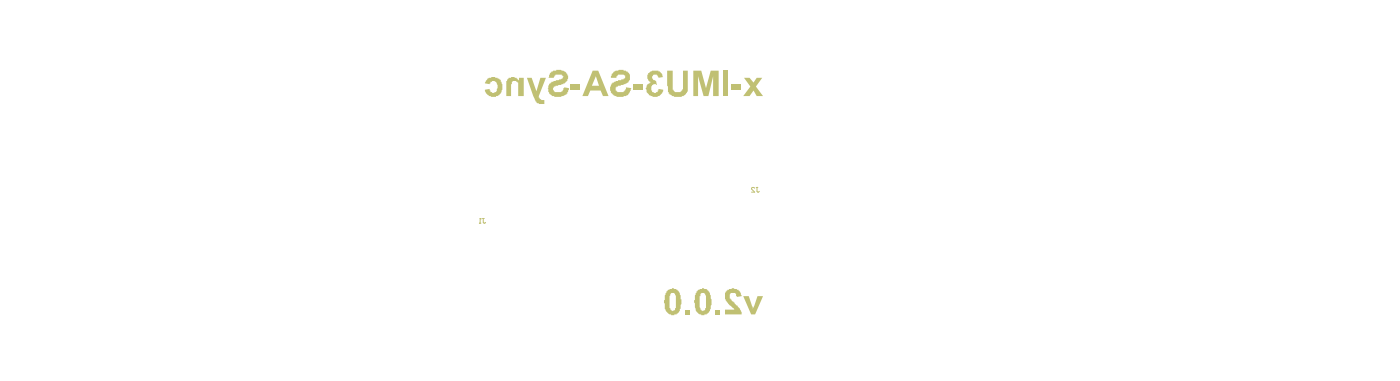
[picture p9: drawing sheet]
<svg xmlns="http://www.w3.org/2000/svg" width="149mm" height="41mm" viewBox="0 0 149 41" stroke-linecap="round" stroke-linejoin="round" font-family="sans-serif">
<g fill="#c0c073">
<path d="M79.3 8.3h.6l.4 .5 .4-.5h.5l-.6 .9 .7 1h-.6l-.4-.6-.4 .6h-.7l.8-1z"/>
<path d="M78 9h1v.6h-1z"/>
<path d="M77.1 7.5h.5v2.7h-.5z"/>
<path d="M73.9 7.5h.8l.6 1.9 .5-1.9h.8v2.7h-.6v-2.1l-.5 2.1h-.5l-.6-2.1v2.1h-.5z"/>
<path d="M71.1 7.5h.6v1.5a.58 .58 0 0 0 .1 .7 .58 .58 0 0 0 .7 .1l.1-.2a.63 .63 0 0 0 .2-.6v-1.5h.5v1.6a.99 .99 0 0 1-1.3 1.2l-.3-.1a.81 .81 0 0 1-.5-1l-.1-.1z"/>
<path d="M69.1 7.8a.99 .99 0 0 1 1.5 .1l.1 .3-.5 .1-.1-.2a.27 .27 0 0 0-.3-.2 .27 .27 0 0 0-.2 .2h-.1v.3l.4 .2 .1 .4a.39 .39 0 0 0-.5 .1 .39 .39 0 0 0 0 .5v.2l.4 .1v-.1h.2l.1-.3 .5 .1a.86 .86 0 0 1-.9 .7l-.3-.1a.82 .82 0 0 1-.6-1.1l.4-.3h.1l-.1-.1a.58 .58 0 0 1-.2-.8z"/>
<path d="M67.5 9h1v.6h-1z"/>
<path d="M65.5 7.6l.5-.2a1.08 1.08 0 0 1 1.1 .5v.1a.73 .73 0 0 1-.6 1h-.3l-.4 .2a.31 .31 0 0 0-.2 .4 .31 .31 0 0 0 .4 .2 .38 .38 0 0 0 .6-.2l.1-.3 .6 .1-.1 .2a1.09 1.09 0 0 1-1.1 .7h-.1a1.09 1.09 0 0 1-.9-.5l-.1-.2v-.4h.1a.32 .32 0 0 1 .4-.4l.1-.2h.3v-.1h.3h.1a.32 .32 0 0 0 .3-.5l-.3-.1a.38 .38 0 0 0-.5 .2h-.1v.2h-.6l.1-.4z"/>
<path d="M60.8 9h1v.6h-1z"/>
<path d="M58.8 7.6l.3-.1a1.02 1.02 0 0 1 1.3 .4h.1a.7 .7 0 0 1-.4 1l-.7 .2a.42 .42 0 0 0-.4 .5 .43 .43 0 0 0 .6 .2 .34 .34 0 0 0 .4-.4l.1-.1 .5 .1v.4h-.1l-.1 .3a1.62 1.62 0 0 1-1.6 0 .86 .86 0 0 1-.4-1 1.21 1.21 0 0 1 1.1-.6h.2a.3 .3 0 0 0 .3-.5l-.1-.1h-.3a.45 .45 0 0 0-.6 .3v.1h-.6l.1-.1v-.3h.1v-.1z"/>
<path d="M56.2 8.3h.5l.5 1.4 .4-1.4h.6l-.8 1.9a.46 .46 0 0 0 .6 .5v.4h-.6v-.1h-.1l-.2-.2z"/>
<path d="M54.2 8.3h.3v-.1a.55 .55 0 0 1 .6 .2l.2 .1v-.2h.5v1.9h-.6v-1a.46 .46 0 0 0-.2-.6h-.4v.1v.3h-.1v1.2h-.5v-1.6h.1v-.1z"/>
<path d="M51.9 8.4l.5-.1v-.1a1.07 1.07 0 0 1 1 .5 1.07 1.07 0 0 1 0 1.2 .93 .93 0 0 1-1 .4 .93 .93 0 0 1-.7-.7l.5-.1 .1 .3h.1v.1l.5-.1 .1-.2a.59 .59 0 0 0 0-.7 .59 .59 0 0 0-.6-.3v.1h-.1l-.1 .3-.5-.1z"/>
<path d="M79.2 31.5h.6l.3 1.1h.1v.3l.5-1.4h.6l-.8 2h-.4z"/>
<path d="M77.5 30.9l.3-.1a.92 .92 0 0 1 1.1 .3l.2 .4-.6 .1v-.2a.43 .43 0 0 0-.6-.2l-.1 .2a.38 .38 0 0 0 .2 .5l.2 .3a2.3 2.3 0 0 1 .9 1.2v.1h-1.8v-.5h1l-.3-.4a1.33 1.33 0 0 1-.7-1.2v-.2z"/>
<path d="M76.3 33h.5v.5h-.5z"/>
<path d="M73.1 33h.5v.5h-.5z"/>
<path d="M63.5 8.1l.3 1h-.7zM63.2 7.5l-1.1 2.7h.6l.2-.6h1.1l.3 .6h.6l-1.1-2.7z"/>
<path d="M74.7 31.2h.4l.1 .2h.1v1.4h-.1l-.1 .3a.26 .26 0 0 1-.3 0 .26 .26 0 0 1-.1-.3l-.1-.1v-.3a1.89 1.89 0 0 1 .1-1.2zM74.4 30.9a2.23 2.23 0 0 0-.3 1.7l.1 .4a.79 .79 0 0 0 1.1 .5l.3-.4a.56 .56 0 0 0 .2-.6v-.6l-.2-.8a.7 .7 0 0 0-.9-.3z"/>
<path d="M71.5 31.2h.4l.1 .2v1.4l-.1 .3a.26 .26 0 0 1-.3 0 .26 .26 0 0 1-.1-.3h-.1v-.9a.56 .56 0 0 1 .1-.6zM71.2 30.9a2.12 2.12 0 0 0-.3 1.6v.4v.1a.79 .79 0 0 0 1.1 .5l.5-.4v-.2v-.4l.1-.1v-.5h-.1a1 1 0 0 0-.5-1.1l-.4-.1v.1z"/>
</g>
<path d="M80.6 20h.2M80.7 20v.4l.1 .1 .1-.1M51.1 23.8h.2M51.2 23.3h.1M51.2 23.3v.5M51.4 23.3h.2M51.5 23.3v.4l.1 .1 .2-.1M80.4 20h-.3l.3 .5h-.3" fill="none" stroke="#c0c073" stroke-width=".11"/>
</svg>
